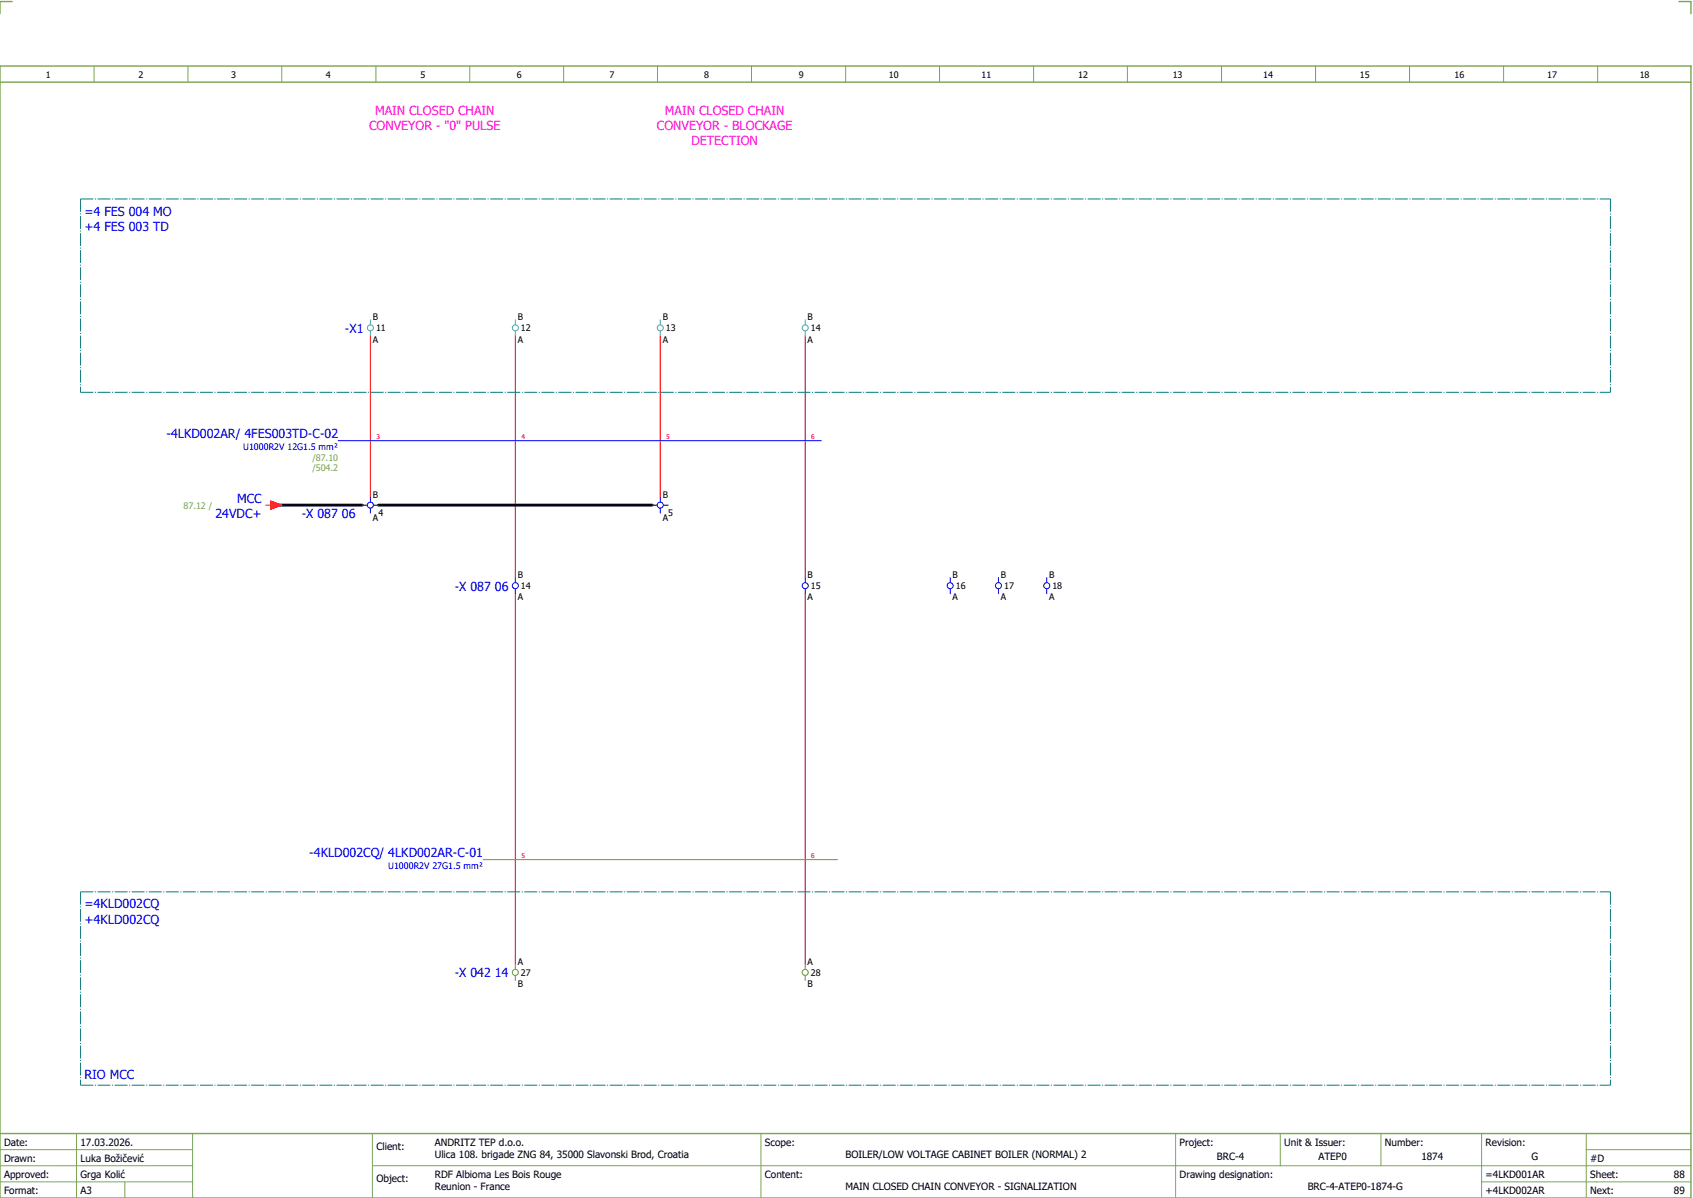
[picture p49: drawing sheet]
<svg xmlns="http://www.w3.org/2000/svg" width="421mm" height="297mm" viewBox="0 0 421 297" stroke-linecap="round" stroke-linejoin="round" font-family="sans-serif">
<defs><g id="words">
<g font-size="3.1" fill="#f0f">
<text x="93.2" y="28.5">MAIN CLOSED CHAIN</text>
<text x="165.2" y="28.5">MAIN CLOSED CHAIN</text>
<text x="91.7" y="32.3">CONVEYOR - &quot;0&quot; PULSE</text>
<text x="163.2" y="32.3">CONVEYOR - BLOCKAGE</text>
<text x="171.7" y="36">DETECTION</text>
</g>
<g font-size="3.1" fill="#00f">
<text x="21" y="53.5">=4 FES 004 MO</text>
<text x="21" y="57.3">+4 FES 003 TD</text>
<text x="85.7" y="82.6">-X1</text>
<text x="41.4" y="108.8">-4LKD002AR/ 4FES003TD-C-02</text>
<text x="58.9" y="124.8">MCC</text>
<text x="53.5" y="128.5">24VDC+</text>
<text x="74.9" y="128.7">-X 087 06</text>
<text x="113" y="146.6">-X 087 06</text>
<text x="76.8" y="212.8">-4KLD002CQ/ 4LKD002AR-C-01</text>
<text x="21" y="225.5">=4KLD002CQ</text>
<text x="21" y="229.3">+4KLD002CQ</text>
<text x="112.9" y="242.6">-X 042 14</text>
<text x="21" y="267.8">RIO MCC</text>
</g>
<g font-size="2.5">
<text x="1" y="284.4">Date:</text>
<text x="20" y="284.4">17.03.2026.</text>
<text x="93.5" y="285.4">Client:</text>
<text x="108" y="284.4">ANDRITZ TEP d.o.o.</text>
<text x="108" y="287.4">Ulica 108. brigade ZNG 84, 35000 Slavonski Brod, Croatia</text>
<text x="190" y="284.4">Scope:</text>
<text x="210" y="287.4">BOILER/LOW VOLTAGE CABINET BOILER (NORMAL) 2</text>
<text x="293" y="284.4">Project:</text>
<text x="302.3" y="287.9">BRC-4</text>
<text x="319" y="284.4">Unit &amp; Issuer:</text>
<text x="327.5" y="287.9">ATEP0</text>
<text x="344" y="284.4">Number:</text>
<text x="353" y="287.9">1874</text>
<text x="369" y="284.4">Revision:</text>
<text x="380.4" y="287.9">G</text>
<text x="1" y="288.4">Drawn:</text>
<text x="1" y="292.4">Approved:</text>
<text x="20" y="292.4">Grga Kolić</text>
<text x="20" y="288.4">Luka Božičević</text>
<text x="93.5" y="293.4">Object:</text>
<text x="108" y="292.4">RDF Albioma Les Bois Rouge</text>
<text x="190" y="292.4">Content:</text>
<text x="293" y="292.4">Drawing designation:</text>
<text x="369" y="292.4">=4LKD001AR</text>
<text x="395" y="292.4">Sheet:</text>
<text x="395" y="288.4">#D</text>
<text x="415.8" y="292.4">88</text>
<text x="1" y="296.4">Format:</text>
<text x="20" y="296.4">A3</text>
<text x="108" y="295.4">Reunion - France</text>
<text x="210" y="295.4">MAIN CLOSED CHAIN CONVEYOR - SIGNALIZATION</text>
<text x="324.8" y="295.4">BRC-4-ATEP0-1874-G</text>
<text x="369" y="296.4">+4LKD002AR</text>
<text x="395" y="296.4">Next:</text>
<text x="415.8" y="296.4">89</text>
</g>
<g font-size="2.2">
<text x="11.4" y="19.4">1</text>
<text x="34.4" y="19.4">2</text>
<text x="57.4" y="19.4">3</text>
<text x="80.9" y="19.4">4</text>
<text x="104.4" y="19.4">5</text>
<text x="128.4" y="19.4">6</text>
<text x="151.4" y="19.4">7</text>
<text x="174.9" y="19.4">8</text>
<text x="198.4" y="19.4">9</text>
<text x="220.8" y="19.4">10</text>
<text x="243.8" y="19.4">11</text>
<text x="267.8" y="19.4">12</text>
<text x="291.3" y="19.4">13</text>
<text x="313.8" y="19.4">14</text>
<text x="337.8" y="19.4">15</text>
<text x="361.3" y="19.4">16</text>
<text x="384.3" y="19.4">17</text>
<text x="407.3" y="19.4">18</text>
<text x="92.6" y="79.5">B</text>
<text x="93.4" y="82.3">11</text>
<text x="128.6" y="79.5">B</text>
<text x="129.4" y="82.3">12</text>
<text x="164.6" y="79.5">B</text>
<text x="165.4" y="82.3">13</text>
<text x="200.6" y="79.5">B</text>
<text x="201.4" y="82.3">14</text>
<text x="92.6" y="85">A</text>
<text x="128.6" y="85">A</text>
<text x="164.6" y="85">A</text>
<text x="200.6" y="85">A</text>
<text x="92.6" y="123.5">B</text>
<text x="164.6" y="123.5">B</text>
<text x="92.6" y="129.4">A</text>
<text x="94" y="128">4</text>
<text x="164.6" y="129.4">A</text>
<text x="166" y="128">5</text>
<text x="128.6" y="143.5">B</text>
<text x="200.6" y="143.5">B</text>
<text x="236.6" y="143.5">B</text>
<text x="248.6" y="143.5">B</text>
<text x="260.6" y="143.5">B</text>
<text x="128.6" y="149">A</text>
<text x="129.4" y="146.3">14</text>
<text x="200.6" y="149">A</text>
<text x="201.4" y="146.3">15</text>
<text x="236.6" y="149">A</text>
<text x="237.4" y="146.3">16</text>
<text x="248.6" y="149">A</text>
<text x="249.4" y="146.3">17</text>
<text x="260.6" y="149">A</text>
<text x="261.4" y="146.3">18</text>
<text x="128.6" y="239.5">A</text>
<text x="200.6" y="239.5">A</text>
<text x="128.6" y="245">B</text>
<text x="129.4" y="242.3">27</text>
<text x="200.6" y="245">B</text>
<text x="201.4" y="242.3">28</text>
</g>
<g font-size="2.2" fill="#00f">
<text x="60.4" y="111.6">U1000R2V 12G1.5 mm²</text>
<text x="96.4" y="215.6">U1000R2V 27G1.5 mm²</text>
</g>
<g font-size="2.2" fill="#7ca552">
<text x="77.6" y="114.3">/87.10</text>
<text x="77.6" y="117">/504.2</text>
<text x="45.6" y="126.3">87.12 /</text>
</g>
<g font-size="1.6" fill="#f00">
<text x="93.5" y="108.9">3</text>
<text x="129.5" y="108.9">4</text>
<text x="165.5" y="108.9">5</text>
<text x="201.5" y="108.9">6</text>
<text x="129.5" y="212.9">5</text>
<text x="201.5" y="212.9">6</text>
</g>
</g></defs>
<path d="M0 16.4h420v281h-420zM3 .4h-3v3M417 .4h3v3M0 20.4h420M0 281.4h420" fill="none" stroke="#7ca552" stroke-width=".35"/>
<g fill="none" stroke="#7ca552" stroke-width=".25">
<path d="M23.4 16.5v4M46.7 16.4v4M70 16.4v4M93.4 16.4v4M116.7 16.5v4M140 16.4v4M163.3 16.4v4M186.7 16.4v4M210 16.4v4M233.4 16.4v4M256.7 16.4v4M280 16.5v4"/>
<path d="M303.4 16.4v4M326.8 16.4v4M350.1 16.4v4M373.5 16.4v4M396.8 16.4v4M0 285.4h47.8M0 293.4h47.8M19 281.4v16M31 293.4v4M47.8 281.4v16M47.8 289.4h-47.8M92.5 281.4v16"/>
<path d="M92.5 289.4h327.5M189 281.4v16M292 281.4v15.8M318 281.4v8M343 281.4v8M368 281.4v15.8M368 293.4h52M394 285.4h26M394 281.4v15.8"/>
</g>
<path d="M92 83.4v40M128 83.4v60M164 83.4v40M200 83.4v60M66 125.4h1.3M67.3 124.4l2.7 1-2.7 1zM128 147.4v92M200 147.4v92" fill="none" stroke="#f00" stroke-width=".25"/>
<path d="M68 125.4h22M94 125.4h68" fill="none" stroke="#000" stroke-width=".7"/>
<path d="M20 49.4h380M20 49.4v48M400 49.4v48M20 97.4h380M20 221.4h380M20 221.4v48M400 221.4v48M20 269.4h380" fill="none" stroke="#007f7f" stroke-width=".25" stroke-dasharray="3.2 .4 .3 .4" stroke-linecap="butt"/>
<g fill="none" stroke="#52a5a5" stroke-width=".25">
<path d="M92 79.4v1.2M128 79.4v1.2M164 79.4v1.2M200 79.4v1.2M92 82.1v1.3M128 82.1v1.3M164 82.1v1.3M200 82.1v1.3"/>
<circle cx="92" cy="81.4" r=".75"/>
<circle cx="128" cy="81.4" r=".75"/>
<circle cx="164" cy="81.4" r=".75"/>
<circle cx="200" cy="81.4" r=".75"/>
</g>
<g fill="none" stroke="#00f" stroke-width=".25">
<path d="M84 109.4h120M90 125.4h1.2M92 123.4v1.2M92 126.1v1.3M92.7 125.4h1.3M162 125.4h1.3M164 123.4v1.2M164 126.1v1.3M164.8 125.4h1.2M128 143.4v1.2M128 146.1v1.3M200 143.4v1.2"/>
<path d="M200 146.1v1.3M236 143.4v1.2M236 146.1v1.3M248 143.4v1.2M248 146.1v1.3M260 143.4v1.2M260 146.1v1.3"/>
<circle cx="92" cy="125.4" r=".75"/>
<circle cx="164" cy="125.4" r=".75"/>
<circle cx="128" cy="145.4" r=".75"/>
<circle cx="200" cy="145.4" r=".75"/>
<circle cx="236" cy="145.4" r=".75"/>
<circle cx="248" cy="145.4" r=".75"/>
<circle cx="260" cy="145.4" r=".75"/>
</g>
<g fill="none" stroke="#a57c00" stroke-width=".25">
<path d="M120 213.4h88M128 239.4v1.2M200 239.4v1.2M128 242.1v1.3M200 242.1v1.3"/>
<circle cx="128" cy="241.4" r=".75"/>
<circle cx="200" cy="241.4" r=".75"/>
</g>
<path d="M67.3 124.4l2.7 1-2.7 1z" fill="#f00" stroke="#f00" stroke-width=".25"/>
<use href="#words"/>
</svg>
